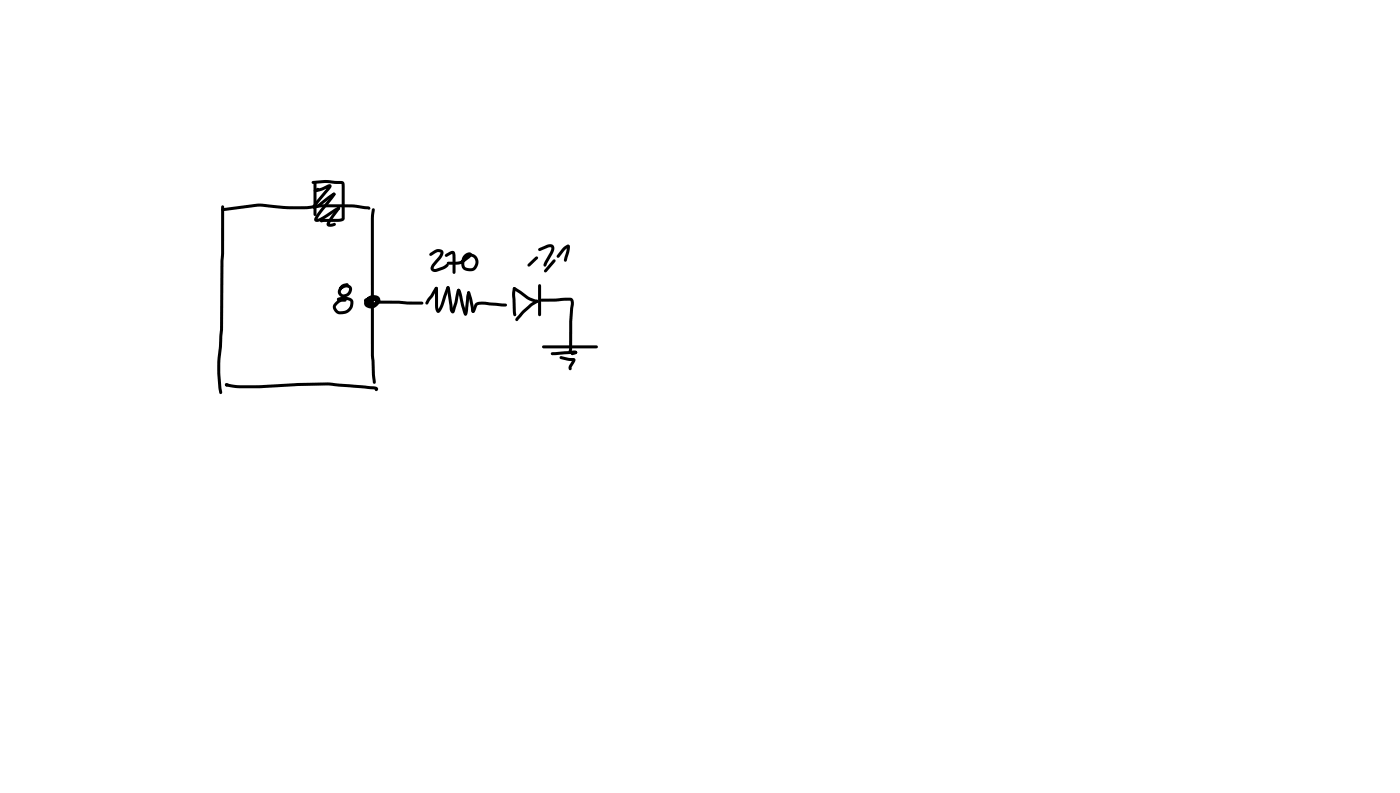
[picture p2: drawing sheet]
<svg xmlns="http://www.w3.org/2000/svg" width="337mm" height="190mm" viewBox="0 0 337 190" stroke-linecap="round" stroke-linejoin="round" font-family="sans-serif">
<g fill="#000">
<path d="M53.2 50.1l9-1.2a56.8 56.8 0 0 0 15.8 .2h.9a34.4 34.4 0 0 1 9.1 .4l.5 .1a.5 .5 0 0 1 .5 .7h-1a34.3 34.3 0 0 0-9.1-.5h-.9a56.6 56.6 0 0 1-15.8-.2l-8.7 1.1-.2-.1zM53.3 49.4h.5l.1 .3v11.2l-.2 1.7-.1 16.5-.6 8.1v2.9l.4 4.2-.3 .4-.3-.1-.2-1-.3-3.5a31.3 31.3 0 0 1 .3-6.9l.3-4.1zM75 43.6l3.3-.4 3.8 .3 .6 .2 .2 .9v7.9l-.3 .5-1.2 .3-4.2 .1-.3-.3 .2-.4 .5-.1 4.5-.1v-8.3l-3.8-.2-3 .2-.3-.1zM75.2 49.5l1.3-.5 3.4-2.6 .3-.1 .3 .1 .1 .5-3.1 2.2a2.05 2.05 0 0 1-2.4 .8zM75.2 49.5l.2-.1 .3 .1v.5l-.2 .1-.4-.2zM75.6 45.6l1.7-.5 1.6-.8a.56 .56 0 0 1 .8 .2 .56 .56 0 0 1-.3 .8l-3.7 4.7h-.5l-.1-.5 1-1.3 2.9-3.6 .2 .4-1.4 .7a2.85 2.85 0 0 1-2.3 .4zM75.5 43.6h.5l.1 .2v7.7l-.4 .4-.3-.4zM75.5 45.5l.9-.4 .4 .4-.2 .3-.8 .4-.3-.1zM80 46.4h.5l.2 .2-.1 .3h-.5l-.2-.3zM80.1 46.4h.5l.1 .3-.2 .4-3 3.7-1.3 1.9-.1-.1 1.2-.4 3.9-2.5 .5 .1-.1 .5-2.8 1.8a5.1 5.1 0 0 1-2.6 1.2 .72 .72 0 0 1-.7-.5 .72 .72 0 0 1 .3-.8zM81.2 49.7l.5 .1v.4l-2.5 3.7-.1-.2 1.3-.2 .3 .1a.69 .69 0 0 1-.3 .7 .69 .69 0 0 1-.7 .2 .85 .85 0 0 1-1.1-.3 .85 .85 0 0 1 .2-1.2zM89.5 50.1h.5l.1 .3-.2 2v32.9l.3 5.3a1.62 1.62 0 0 1 0 1.5l-.2 .1-.4-.3-.4-6.6v-32.9z"/>
<path d="M129.4 59.8l2.1-1a1.18 1.18 0 0 1 1.6 .2 1.18 1.18 0 0 1-.1 1.6l-1.7 3.2-.3 .3-.3-.1v-.6l1.5-2.8 .3-1.1h-.7l-2.1 .8-.2-.1zM136.3 58.9a.58 .58 0 0 1 .7 .2 .58 .58 0 0 1 0 .6l-.7 2.9-.4 .3-.3-.1-.1-.3 .6-2.1zM81 71.7a2.85 2.85 0 0 1 3.9 .6 2.75 2.75 0 0 1-1.3 2.8 2.75 2.75 0 0 1-3-.2 1.6 1.6 0 0 1 .4-2.7l1-.4 1.2 .1v.5l-.9 .1a1.82 1.82 0 0 0-1.5 1.4v.1a1.34 1.34 0 0 0 2 .7 1.98 1.98 0 0 0 1.4-2.2l-.3-.3a3.5 3.5 0 0 0-2.5 0l-.3-.1zM81.9 68.6l.8-.4 1-.1v.5l-.9 .3a1.58 1.58 0 0 0-.9 1.2l.1 .2a.67 .67 0 0 0 .8 .4 1.28 1.28 0 0 0 1.1-1.4l-.7-.2-1.3 .5-.3-.4a2.11 2.11 0 0 1 2.1-.8 1.46 1.46 0 0 1 .9 1.3 1.46 1.46 0 0 1-.8 1.4 1.53 1.53 0 0 1-2.3-.1 1.53 1.53 0 0 1 .3-2.3zM87.6 71.9l.7-.3 .8-.1 .2 .4a.62 .62 0 0 0-.6 .8 1.27 1.27 0 0 0 2-.7l-.2-.2a1.67 1.67 0 0 0-2.3 .9 1.22 1.22 0 0 0 1.2 .7 1.22 1.22 0 0 0 1.1-.8l-.6-.3-.7 .2v-.3l.9 .4 .1-.2 .4-.2h5.3l2.1 .2 3.4 .1 .4 .3-.4 .4-10.8-.2 .2-.2a1.2 1.2 0 0 1-1.4 .5 1.2 1.2 0 0 1-.8-1.2 1.5 1.5 0 0 1 2.6 .6 1.94 1.94 0 0 1-1.8 1.4 1.94 1.94 0 0 1-1.9-1.2 2.19 2.19 0 0 1 1.5-1.9 2.19 2.19 0 0 1 2.3 .7 1.84 1.84 0 0 1-.8 1.7 1.84 1.84 0 0 1-1.9 0 1.18 1.18 0 0 1-.5-1.6 1.18 1.18 0 0 1 1.6-.4v.5l-.5 .3-1.3 .3-.3-.1zM104.6 69h.5l.1 .3-.1 .3-2.2 3.4-.3 .2-.3-.1v-.5l.3-.6zM103.3 60.8l1-.6a1.46 1.46 0 0 1 2.3 .4l-.4 1.2-1.8 2.1-.2 .6 .6 .1 1.7-.6 1-.7 .3 .1a.8 .8 0 0 1-.7 1.1l-2.1 .8a1.07 1.07 0 0 1-1.4-.4 1.07 1.07 0 0 1 .3-1.4l1.6-1.9 .4-.9-.8-.1-1.6 .9-.3-.4zM104.6 69h.5l.1 .3-.1 .2-.4 .1-.2-.3zM104.6 69a.56 .56 0 0 1 .7 .2 .56 .56 0 0 1 0 .6v3.9l.2 .8h-.3l.7-1.3 1.4-4.2 .4-.3 .4 .4-1.9 5.2a.83 .83 0 0 1-1.2 .7l-.4-1.3zM107.1 61l1-.5a.88 .88 0 0 1 1.1-.1 .88 .88 0 0 1 .3 1.1v4l-.4 .3-.3-.3-.1-4.6 .1 .1-1.5 .7-.4-.3zM107.5 63l3-.3 1.9-1.3 .3-.3 .1 .2-.2 .1a1.89 1.89 0 0 0-.5 2.9l.7 .1a1.13 1.13 0 0 0 1.4-1 1.48 1.48 0 0 0-1.4-1.9v-.3a.89 .89 0 0 1 1.3 0 2.18 2.18 0 0 1 .8 2.5 2.18 2.18 0 0 1-2.1 1.5l-.4-.1a1.81 1.81 0 0 1-1.5-2.6 1.94 1.94 0 0 1 2.3-1.8l.2 .5-.4 .7-2.1 1.5-1.1 .2h-2.1l-.2-.1zM107.4 68.8h.5l.2 .4 .9 5.4-.4 .1 .6-2 .6-2.9 .4-.4 .4 .3-1.2 5.1a.64 .64 0 0 1-.8 .4 .64 .64 0 0 1-.5-.8l-.7-5.1 .1 .1-.2-.3z"/>
<path d="M110 69.5a.68 .68 0 0 1 .9 .8l1.3 4.9-.2-.1 .3 .4-.4 .3-.3-.2-.3-.5-1.3-5.1 .2 .1-.3-.4zM112.4 70.1h.5l.1 .2-.5 4.1a1.56 1.56 0 0 1-.4 1.4l-.5-.1-.1-.2 .3-.4-.2 .1 .5-4zM112.4 70.1l.3-.1 .3 .1 .1 .4 .8 3.3 .2 1-.1 .3a.63 .63 0 0 1-.7-.2 .63 .63 0 0 1-.1-.7l-.9-3.9zM114.2 72.9l.3-.2a4.3 4.3 0 0 1 3.2-.1l3.8 .3 .4 .4-.4 .3-3.9-.2a4.4 4.4 0 0 0-2.7-.1l-.6 1.3a.44 .44 0 0 1-.4 .6 .44 .44 0 0 1-.4-.6l.2-.1h-.2zM123.4 69.1l.4-.1 3.2 2.2 1.7 .7a.54 .54 0 0 1 .6 .7l-.2 .1-.9-.2a7.9 7.9 0 0 1-3.2-1.9l-1.6-1-.1-.3zM123.4 69l.5 .1 .1 .2-.2 1.6 .3 4.7-.3 .4-.4-.3-.1-.8-.2-4.3zM126.9 63.4l1.9-1.7h.5l-.1 .5-1.8 1.8h-.5zM125.5 74.7a11.5 11.5 0 0 1 3.3-2.6h.5l.1 .3-.2 .3a16.9 16.9 0 0 0-4.6 4.2l-.4 .2-.2-.1-.1-.4zM129.5 68.4l.2-.2 .4 .4v7l-.4 .4-.4-.4zM129.9 71.9l6-.4a1.99 1.99 0 0 1 1.7 .2l.3 .6 .1 .7-.4 4.3-.1 6.8a.46 .46 0 0 1-.7 .4v-7.2l.4-4.4-.1-.6-6.9 .2-.3-.1zM132.9 62.4h.6v.5l-2.1 2.4-.5 .1-.1-.5zM135.3 59.5l.2-.2a1.31 1.31 0 0 1 1.3-.4v.5l-1 .6-1.4 1.8-.2 .2-.3-.1v-.5z"/>
<path d="M54.2 92.2l.3-.1a29 29 0 0 0 9 .4l8-.5 7.3-.1 11.5 1a.51 .51 0 0 1 .6 .6 .51 .51 0 0 1-.7 .4v-.6l.1 .3-11.5-1-7.3 .1-9.3 .6a27.6 27.6 0 0 1-7.8-.5l-.3-.3zM54.2 92.2h.7v.5h-.7zM130.4 83.1l13-.1 .3 .3-.3 .4h-12.8l-.3-.4zM132.5 84.7l5.5-.5a.52 .52 0 0 1 .6 .7l-5.8 .4-.3-.1zM134.6 85.6l.3-.1 1.9 .5a1.7 1.7 0 0 1 1.5 .3v.5l-.9 1.4-.1 .6a.55 .55 0 0 1-.6-.2 .55 .55 0 0 1 0-.6l.9-1.6 .3 .3h-1.2l-1.9-.4-.3-.4zM137.3 84.7l1.1-.4 .4 .4-.3 .3-1 .3-.2-.1z"/>
<circle cx="75.8" cy="45.8" r=".36"/>
<circle cx="81.4" cy="50" r=".36"/>
<circle cx="112.7" cy="70.3" r=".36"/>
<circle cx="129.1" cy="72.4" r=".36"/>
<circle cx="54.4" cy="92.5" r=".36"/>
<circle cx="138.4" cy="84.7" r=".36"/>
</g>
</svg>
